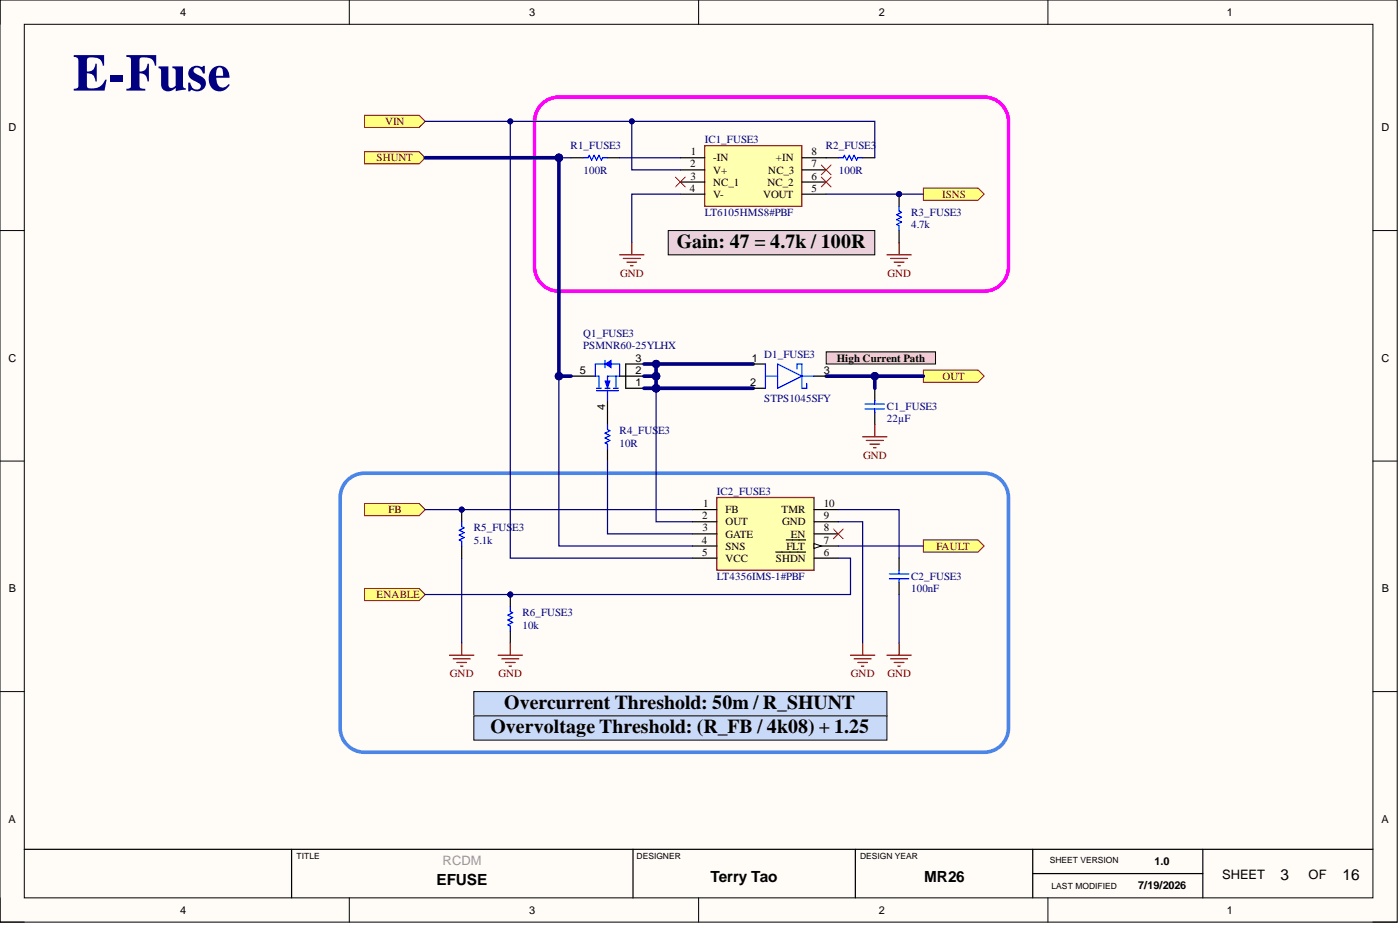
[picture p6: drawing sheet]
<svg xmlns="http://www.w3.org/2000/svg" width="292mm" height="193mm" viewBox="0 0 292 193" stroke-linecap="round" stroke-linejoin="round" font-family="sans-serif">
<defs><g id="words">
<text font-size="11" fill="#000080" x="15.2" y="18.9">E-Fuse</text>
<g font-size="4.1">
<text x="141.2" y="51.7">Gain: 47 = 4.7k / 100R</text>
<text x="105.2" y="147.9">Overcurrent Threshold: 50m / R_SHUNT</text>
<text x="102.3" y="153">Overvoltage Threshold: (R_FB / 4k08) + 1.25</text>
</g>
<g font-size="3.2">
<text x="91.1" y="184.6">EFUSE</text>
<text x="148.2" y="184.1">Terry Tao</text>
<text x="192.8" y="184.1">MR26</text>
<text x="267.2" y="183.6">3</text>
<text x="280.1" y="183.6">16</text>
</g>
<text font-size="2.7" fill="#999" x="92.4" y="180.4">RCDM</text>
<g font-size="2.7">
<text x="255" y="183.4">SHEET</text>
<text x="273" y="183.4">OF</text>
</g>
<g font-size="2.3">
<text x="37.6" y="3.3">4</text>
<text x="110.4" y="3.3">3</text>
<text x="183.4" y="3.3">2</text>
<text x="255.9" y="3.3">1</text>
<text x="1.8" y="27.3">D</text>
<text x="288.2" y="27.3">D</text>
<text x="144" y="34.9">2</text>
<text x="144.2" y="32.4">1</text>
<text x="148.8" y="33.7">-IN</text>
<text x="161.9" y="33.7">+IN</text>
<text x="169.3" y="32.4">8</text>
<text x="169.3" y="34.9">7</text>
<text x="143.9" y="40">4</text>
<text x="144.1" y="37.5">3</text>
<text x="148.8" y="36.2">V+</text>
<text x="148.8" y="38.7">NC_1</text>
<text x="148.8" y="41.3">V-</text>
<text x="159.2" y="41.3">VOUT</text>
<text x="160.1" y="38.7">NC_2</text>
<text x="160.3" y="36.2">NC_3</text>
<text x="169.3" y="37.5">6</text>
<text x="169.3" y="40">5</text>
<text x="1.8" y="75.4">C</text>
<text x="121" y="78">5</text>
<text x="132.6" y="78">2</text>
<text x="132.6" y="75.4">3</text>
<text x="156.8" y="75.4">1</text>
<text x="171.9" y="78">3</text>
<text x="174.6" y="75.4">High Current Path</text>
<text x="288.2" y="75.4">C</text>
<text x="132.6" y="80.5">1</text>
<text x="156.5" y="80.5">2</text>
<text x="126.2" y="85.5" transform="rotate(-90 126.2 85.5)">4</text>
<text x="146.7" y="105.8">1</text>
<text x="151.3" y="107.1">FB</text>
<text x="163.1" y="107.1">TMR</text>
<text x="171.9" y="105.8">10</text>
<text x="146.4" y="113.4">4</text>
<text x="146.5" y="108.3">2</text>
<text x="146.6" y="110.9">3</text>
<text x="151.3" y="109.6">OUT</text>
<text x="151.3" y="112.1">GATE</text>
<text x="163.2" y="109.6">GND</text>
<text x="165" y="112.1">EN</text>
<text x="171.9" y="108.3">9</text>
<text x="171.9" y="110.9">8</text>
<text x="171.9" y="113.4">7</text>
<text x="146.5" y="115.9">5</text>
<text x="151.3" y="114.7">SNS</text>
<text x="151.3" y="117.2">VCC</text>
<text x="161.9" y="117.2">SHDN</text>
<text x="164.1" y="114.7">FLT</text>
<text x="171.9" y="115.9">6</text>
<text x="1.9" y="123.5">B</text>
<text x="288.3" y="123.5">B</text>
<text x="1.8" y="171.6">A</text>
<text x="288.2" y="171.6">A</text>
<text x="237.4" y="185.5">7/19/2026</text>
<text x="240.9" y="180.5">1.0</text>
<text x="37.6" y="190.6">4</text>
<text x="110.4" y="190.6">3</text>
<text x="183.4" y="190.6">2</text>
<text x="255.9" y="190.6">1</text>
</g>
<g font-size="2.3" fill="#800000">
<text x="80.4" y="26.1">VIN</text>
<text x="78.6" y="33.7">SHUNT</text>
<text x="196.5" y="41.3">ISNS</text>
<text x="129.4" y="57.7">GND</text>
<text x="185.1" y="57.7">GND</text>
<text x="196.6" y="79.2">OUT</text>
<text x="180.1" y="95.7">GND</text>
<text x="81" y="107.1">FB</text>
<text x="195.4" y="114.7">FAULT</text>
<text x="78.6" y="124.8">ENABLE</text>
<text x="93.9" y="141.2">GND</text>
<text x="104" y="141.2">GND</text>
<text x="177.5" y="141.2">GND</text>
<text x="185.1" y="141.2">GND</text>
</g>
<g font-size="2.3" fill="#000080">
<text x="147" y="29.9">IC1_FUSE3</text>
<text x="119.1" y="31.1">R1_FUSE3</text>
<text x="172.3" y="31.1">R2_FUSE3</text>
<text x="121.8" y="36.2">100R</text>
<text x="175" y="36.2">100R</text>
<text x="147" y="45.1">LT6105HMS8#PBF</text>
<text x="190.1" y="47.6">4.7k</text>
<text x="190.1" y="45.1">R3_FUSE3</text>
<text x="121.7" y="70.4">Q1_FUSE3</text>
<text x="121.7" y="72.9">PSMNR60-25YLHX</text>
<text x="159.4" y="74.7">D1_FUSE3</text>
<text x="159.4" y="83.8">STPS1045SFY</text>
<text x="185.1" y="88.1">22µF</text>
<text x="185.1" y="85.6">C1_FUSE3</text>
<text x="129.3" y="93.2">10R</text>
<text x="129.3" y="90.6">R4_FUS</text>
<text x="137.3" y="90.6">E3</text>
<text x="149.6" y="103.3">IC2_FUSE3</text>
<text x="98.9" y="113.4">5.1k</text>
<text x="98.9" y="110.9">R5_FUS</text>
<text x="106.9" y="110.9">E3</text>
<text x="149.6" y="121">LT4356IMS-1#PBF</text>
<text x="190.1" y="123.5">100nF</text>
<text x="190.1" y="121">C2_FUSE3</text>
<text x="109" y="131.1">10k</text>
<text x="109" y="128.6">R6_FUSE3</text>
</g>
<g font-size="1.8">
<text x="61.9" y="179.3">TITLE</text>
<text x="132.8" y="179.3">DESIGNER</text>
<text x="179.5" y="179.3">DESIGN YEAR</text>
<text x="219" y="180.1">SHEET VERSION</text>
<text x="219.4" y="185.4">LAST MODIFIED</text>
</g>
</g></defs>
<path d="M0 0h291.5v192.4h-291.5z" fill-rule="evenodd" fill="#fffcf8"/>
<path d="M0 0h291.5v192.4h-291.5z" fill="none" stroke="#000" stroke-width=".21"/>
<path d="M5.1 5.1h281.4v182.2h-281.4z" fill-rule="evenodd" fill="#fffcf8"/>
<g fill="none" stroke="#000" stroke-width=".21">
<path d="M0 0v5.1M5.1 5.1h281.4v182.2h-281.4zM72.9 0v5.1M145.8 0v5.1M218.6 0v5.1M0 48.1h5.1M286.5 48.1h5M0 96.2h5.1M286.5 96.2h5M0 144.3h5.1M286.5 144.3h5M0 187.3v5.1h5.1"/>
<path d="M72.9 187.3v5.1M145.8 187.3v5.1M218.6 187.3v5.1M286.5 192.4h5"/>
</g>
<path d="M5.1 177.2h281.4M60.8 177.2v10.1M132.1 177.2v10.1M178.5 177.2v10.1M215.5 177.2v10.1M251 177.2v10.1M215.5 182.2h35.5" fill="none" stroke="#000" stroke-width=".25"/>
<path d="M72.2 100.5a5.1 5.1 0 0 1 3.8-1.8h129.3a5.1 5.1 0 0 1 5.1 5.1v48.1a5.1 5.1 0 0 1-5.1 5h-129.3a5.1 5.1 0 0 1-5-5v-48.1a5 5 0 0 1 1.2-3.3z" fill="none" stroke="#4a86e8" stroke-width=".76"/>
<path d="M112.7 22.1a5.1 5.1 0 0 1 3.9-1.8h88.7a5.1 5.1 0 0 1 5.1 5v30.4a5.1 5.1 0 0 1-5.1 5.1h-88.7a5.1 5.1 0 0 1-5.1-5.1v-30.4a5 5 0 0 1 1.2-3.2z" fill="none" stroke="#f0f" stroke-width=".76"/>
<path d="M192.7 39.2h11.4l1.2 1.3-1.2 1.3h-11.4z" fill-rule="evenodd" fill="#ffff80"/>
<path d="M192.7 39.2h11.4l1.2 1.3-1.2 1.3h-11.4z" fill="none" stroke="#800000" stroke-width=".21"/>
<path d="M185.1 53.2h5M185.8 53.9h3.6M186.6 54.7h2M187.3 55.4h.5M187.6 50.6v2.6" fill="none" stroke="#800000" stroke-width=".25"/>
<path d="M140.9 37l2.1 2M143 37l-2.1 2" fill="none" stroke="#f00" stroke-width=".21"/>
<path d="M76 31.6h11.5l1.2 1.3-1.2 1.3h-11.5z" fill-rule="evenodd" fill="#ffff80"/>
<path d="M76 31.6h11.5l1.2 1.3-1.2 1.3h-11.5z" fill="none" stroke="#800000" stroke-width=".21"/>
<path d="M129.3 53.2h5.1M130 53.9h3.6M130.8 54.7h2M131.6 55.4h.5M131.8 50.6v2.6" fill="none" stroke="#800000" stroke-width=".25"/>
<path d="M171.4 34.4l2 2.1M171.4 37l2 2M173.4 34.4l-2 2.1M173.4 37l-2 2" fill="none" stroke="#f00" stroke-width=".21"/>
<circle cx="187.6" cy="40.5" r=".51" fill="#000080"/>
<circle cx="187.6" cy="40.5" r=".51" fill="none" stroke="#000080" stroke-width=".21"/>
<path d="M187.6 40.5v2.5M187.6 48.1v2.5" fill="none" stroke="#000" stroke-width=".25"/>
<circle cx="187.6" cy="40.5" r=".51" fill="#000080"/>
<circle cx="187.6" cy="40.5" r=".51" fill="none" stroke="#000080" stroke-width=".21"/>
<path d="M121.7 32.9h1l.2-.5 .6 1 .5-1 .5 1 .5-1 .5 1 .2-.5h1M174.9 32.9h1l.3-.5 .5 1 .5-1 .5 1 .5-1 .5 1 .3-.5h1M187.6 43v1l.5 .3-1 .5 1 .5-1 .5 1 .5-1 .5 .5 .3v1" fill="none" stroke="#00f" stroke-width=".25"/>
<path d="M119.1 32.9h2.6M126.7 32.9h2.6M172.4 32.9h2.5M180 32.9h2.5" fill="none" stroke="#000" stroke-width=".25"/>
<path d="M76 24.1h11.5l1.2 1.2-1.2 1.3h-11.5z" fill-rule="evenodd" fill="#ffff80"/>
<path d="M76 24.1h11.5l1.2 1.2-1.2 1.3h-11.5z" fill="none" stroke="#800000" stroke-width=".21"/>
<path d="M119.1 78.5h5.1M130.6 78.5h3.8M126.7 83.5v2.6" fill="none" stroke="#000" stroke-width=".25"/>
<path d="M125 78.5v2.5M128.5 78.5v2.5M129.3 78.5h-2.6v2.5M124.5 81.5h4.5M124.5 81h1M126.2 81h1.1M126.7 81.5v2M128 81h1" fill="none" stroke="#00f" stroke-width=".25"/>
<path d="M126.2 79.5h1.1l-.6 1.5z" fill="#00f"/>
<path d="M126.2 79.5h1.1l-.6 1.5z" fill="none" stroke="#00f" stroke-width=".21"/>
<path d="M126.2 75.9h-2v2.6h.8M127.5 75.9h1.8v2.6" fill="none" stroke="#00f" stroke-width=".25"/>
<path d="M126.2 75.9l1.3-.7v1.5z" fill="#00f"/>
<path d="M126.2 75.9l1.3-.7v1.5z" fill="none" stroke="#00f" stroke-width=".21"/>
<path d="M126.2 75.2v1.5M126.7 88.6v1l.6 .3-1.1 .5 1.1 .5-1.1 .5 1.1 .5-1.1 .5 .5 .2v1.1" fill="none" stroke="#00f" stroke-width=".25"/>
<path d="M129.3 78.5h1.3M134.4 75.9h-3.8v5.1h3.8M126.7 86.1v2.5M126.7 93.7v2.5" fill="none" stroke="#000" stroke-width=".25"/>
<path d="M76 105h11.5l1.2 1.3-1.2 1.3h-11.5z" fill-rule="evenodd" fill="#ffff80"/>
<path d="M76 105h11.5l1.2 1.3-1.2 1.3h-11.5z" fill="none" stroke="#800000" stroke-width=".21"/>
<path d="M93.8 136.7h5.1M94.6 137.4h3.5M95.3 138.2h2M96.1 139h.5M96.3 134.2v2.5" fill="none" stroke="#800000" stroke-width=".25"/>
<circle cx="96.3" cy="106.3" r=".51" fill="#000080"/>
<circle cx="96.3" cy="106.3" r=".51" fill="none" stroke="#000080" stroke-width=".21"/>
<path d="M96.3 106.3v2.5" fill="none" stroke="#000" stroke-width=".25"/>
<circle cx="96.3" cy="106.3" r=".51" fill="#000080"/>
<circle cx="96.3" cy="106.3" r=".51" fill="none" stroke="#000080" stroke-width=".21"/>
<path d="M96.3 113.9v2.5" fill="none" stroke="#000" stroke-width=".25"/>
<path d="M96.3 108.8v1.1l.5 .2-1 .5 1 .5-1 .5 1 .5-1 .5 .5 .3v1" fill="none" stroke="#00f" stroke-width=".25"/>
<path d="M173.9 110.4l2 2M175.9 110.4l-2 2" fill="none" stroke="#f00" stroke-width=".21"/>
<path d="M192.7 112.6h11.4l1.2 1.3-1.2 1.3h-11.4z" fill-rule="evenodd" fill="#ffff80"/>
<path d="M192.7 112.6h11.4l1.2 1.3-1.2 1.3h-11.4z" fill="none" stroke="#800000" stroke-width=".21"/>
<path d="M182.5 81v2.5M182.5 86.1v2.5" fill="none" stroke="#000" stroke-width=".25"/>
<path d="M180.5 84.3h4M180.5 85.3h4M182.5 83.5v.8M182.5 85.3v.8" fill="none" stroke="#00f" stroke-width=".25"/>
<path d="M180 91.1h5.1M180.7 91.9h3.6M181.5 92.6h2M182.3 93.4h.5M182.5 88.6v2.5" fill="none" stroke="#800000" stroke-width=".25"/>
<path d="M192.7 77.2h11.4l1.2 1.3-1.2 1.2h-11.4z" fill-rule="evenodd" fill="#ffff80"/>
<path d="M192.7 77.2h11.4l1.2 1.3-1.2 1.2h-11.4z" fill="none" stroke="#800000" stroke-width=".21"/>
<path d="M187.6 116.4v2.6M187.6 121.5v2.5" fill="none" stroke="#000" stroke-width=".25"/>
<path d="M185.6 119.7h4M187.6 119v.7M185.6 120.7h4M187.6 120.7v.8" fill="none" stroke="#00f" stroke-width=".25"/>
<path d="M177.4 136.7h5.1M178.2 137.4h3.6M179 138.2h2M179.7 139h.5M180 134.2v2.5M185.1 136.7h5M185.8 137.4h3.6M186.6 138.2h2M187.3 139h.5M187.6 134.2v2.5" fill="none" stroke="#800000" stroke-width=".25"/>
<path d="M76 122.8h11.5l1.2 1.2-1.2 1.3h-11.5z" fill-rule="evenodd" fill="#ffff80"/>
<path d="M76 122.8h11.5l1.2 1.2-1.2 1.3h-11.5z" fill="none" stroke="#800000" stroke-width=".21"/>
<circle cx="106.5" cy="124" r=".51" fill="#000080"/>
<circle cx="106.5" cy="124" r=".51" fill="none" stroke="#000080" stroke-width=".21"/>
<path d="M106.5 124v2.6" fill="none" stroke="#000" stroke-width=".25"/>
<circle cx="106.5" cy="124" r=".51" fill="#000080"/>
<circle cx="106.5" cy="124" r=".51" fill="none" stroke="#000080" stroke-width=".21"/>
<path d="M106.5 131.6v2.6" fill="none" stroke="#000" stroke-width=".25"/>
<path d="M106.5 126.6v1l.5 .2-1 .5 1 .5-1 .5 1 .6-1 .5 .5 .2v1" fill="none" stroke="#00f" stroke-width=".25"/>
<path d="M103.9 136.7h5.1M104.7 137.4h3.5M105.5 138.2h2M106.2 139h.5M106.5 134.2v2.5" fill="none" stroke="#800000" stroke-width=".25"/>
<path d="M147 30.4h20.3v12.6h-20.3z" fill-rule="evenodd" fill="#ffffb0"/>
<path d="M147 30.4h20.3v12.6h-20.3z" fill="none" stroke="#800000" stroke-width=".25"/>
<path d="M142 32.9h5M142 35.4h5M142 38h5M167.3 32.9h5.1M167.3 35.4h5.1M167.3 38h5.1M142 40.5h5M167.3 40.5h5.1" fill="none" stroke="#000" stroke-width=".25"/>
<path d="M149.6 103.8h20.2v15.2h-20.2z" fill-rule="evenodd" fill="#ffffb0"/>
<path d="M149.6 103.8h20.2v15.2h-20.2z" fill="none" stroke="#800000" stroke-width=".25"/>
<path d="M144.5 106.3h5.1M144.5 108.8h5.1M144.5 111.4h5.1M144.5 113.9h5.1M144.5 116.4h5.1M169.8 106.3h5.1M169.8 108.8h5.1M169.8 111.4h5.1M169.8 113.9h5.1" fill="none" stroke="#000" stroke-width=".25"/>
<path d="M169.8 113.4l1.6 .5-1.6 .5z" fill="#f8fcff"/>
<path d="M169.8 113.4l1.6 .5-1.6 .5z" fill="none" stroke="#000" stroke-width=".21"/>
<path d="M161.9 115.2h6.2M164.1 112.6h4M169.8 116.4h5.1" fill="none" stroke="#000" stroke-width=".25"/>
<path d="M172.4 73.4h22.8v2.5h-22.8z" fill-rule="evenodd" fill="#f4cccc"/>
<path d="M172.4 73.4h22.8v2.5h-22.8z" fill="none" stroke="#000" stroke-width=".21"/>
<path d="M139.4 48.1h43.1v5.1h-43.1z" fill-rule="evenodd" fill="#ead1dc"/>
<path d="M139.4 48.1h43.1v5.1h-43.1z" fill="none" stroke="#000" stroke-width=".21"/>
<path d="M98.9 144.3h86.2v5h-86.2z" fill-rule="evenodd" fill="#c9daf8"/>
<path d="M98.9 144.3h86.2v5h-86.2z" fill="none" stroke="#000" stroke-width=".21"/>
<path d="M98.9 149.3h86.2v5.1h-86.2z" fill-rule="evenodd" fill="#c9daf8"/>
<path d="M98.9 149.3h86.2v5.1h-86.2z" fill="none" stroke="#000" stroke-width=".21"/>
<path d="M172.4 40.5h20.3" fill="none" stroke="#000080" stroke-width=".25"/>
<circle cx="187.6" cy="40.5" r=".51" fill="#000080"/>
<circle cx="187.6" cy="40.5" r=".51" fill="none" stroke="#000080" stroke-width=".21"/>
<path d="M142 40.5h-10.2v10.1" fill="none" stroke="#000080" stroke-width=".25"/>
<path d="M88.7 32.9h27.9" fill="none" stroke="#000080" stroke-width=".76"/>
<circle cx="116.6" cy="32.9" r=".76" fill="#000080"/>
<circle cx="116.6" cy="32.9" r=".76" fill="none" stroke="#000080" stroke-width=".21"/>
<path d="M116.6 32.9v45.6h2.5" fill="none" stroke="#000080" stroke-width=".76"/>
<circle cx="116.6" cy="32.9" r=".76" fill="#000080"/>
<circle cx="116.6" cy="32.9" r=".76" fill="none" stroke="#000080" stroke-width=".21"/>
<circle cx="116.6" cy="78.5" r=".76" fill="#000080"/>
<circle cx="116.6" cy="78.5" r=".76" fill="none" stroke="#000080" stroke-width=".21"/>
<path d="M129.3 32.9h12.7M116.6 78.5v35.4h27.9" fill="none" stroke="#000080" stroke-width=".25"/>
<circle cx="116.6" cy="78.5" r=".76" fill="#000080"/>
<circle cx="116.6" cy="78.5" r=".76" fill="none" stroke="#000080" stroke-width=".21"/>
<path d="M134.4 75.9h2.5v2.6" fill="none" stroke="#000080" stroke-width=".76"/>
<circle cx="136.9" cy="75.9" r=".76" fill="#000080"/>
<circle cx="136.9" cy="75.9" r=".76" fill="none" stroke="#000080" stroke-width=".21"/>
<circle cx="136.9" cy="78.5" r=".76" fill="#000080"/>
<circle cx="136.9" cy="78.5" r=".76" fill="none" stroke="#000080" stroke-width=".21"/>
<path d="M88.7 106.3h55.8" fill="none" stroke="#000080" stroke-width=".25"/>
<circle cx="96.3" cy="106.3" r=".51" fill="#000080"/>
<circle cx="96.3" cy="106.3" r=".51" fill="none" stroke="#000080" stroke-width=".21"/>
<path d="M106.5 25.3v91.1h38M174.9 113.9h17.8" fill="none" stroke="#000080" stroke-width=".25"/>
<circle cx="106.5" cy="25.3" r=".51" fill="#000080"/>
<circle cx="106.5" cy="25.3" r=".51" fill="none" stroke="#000080" stroke-width=".21"/>
<path d="M96.3 116.4v17.8M174.9 106.3h12.7v10.1M174.9 108.8h5.1v25.4M174.9 116.4h2.5v7.6h-88.7" fill="none" stroke="#000080" stroke-width=".25"/>
<circle cx="106.5" cy="124" r=".51" fill="#000080"/>
<circle cx="106.5" cy="124" r=".51" fill="none" stroke="#000080" stroke-width=".21"/>
<path d="M116.6 32.9h2.5M187.6 124v10.2" fill="none" stroke="#000080" stroke-width=".25"/>
<circle cx="116.6" cy="32.9" r=".76" fill="#000080"/>
<circle cx="116.6" cy="32.9" r=".76" fill="none" stroke="#000080" stroke-width=".21"/>
<path d="M134.4 78.5h2.5" fill="none" stroke="#000080" stroke-width=".76"/>
<circle cx="136.9" cy="78.5" r=".76" fill="#000080"/>
<circle cx="136.9" cy="78.5" r=".76" fill="none" stroke="#000080" stroke-width=".21"/>
<path d="M136.9 78.5v2.5" fill="none" stroke="#000080" stroke-width=".76"/>
<circle cx="136.9" cy="81" r=".76" fill="#000080"/>
<circle cx="136.9" cy="81" r=".76" fill="none" stroke="#000080" stroke-width=".21"/>
<circle cx="136.9" cy="78.5" r=".76" fill="#000080"/>
<circle cx="136.9" cy="78.5" r=".76" fill="none" stroke="#000080" stroke-width=".21"/>
<path d="M134.4 81h2.5" fill="none" stroke="#000080" stroke-width=".76"/>
<circle cx="136.9" cy="81" r=".76" fill="#000080"/>
<circle cx="136.9" cy="81" r=".76" fill="none" stroke="#000080" stroke-width=".21"/>
<path d="M136.9 81v27.8h7.6" fill="none" stroke="#000080" stroke-width=".25"/>
<circle cx="136.9" cy="81" r=".76" fill="#000080"/>
<circle cx="136.9" cy="81" r=".76" fill="none" stroke="#000080" stroke-width=".21"/>
<path d="M126.7 96.2v15.2h17.8" fill="none" stroke="#000080" stroke-width=".25"/>
<path d="M136.9 75.9h20.3" fill="none" stroke="#000080" stroke-width=".76"/>
<circle cx="136.9" cy="75.9" r=".76" fill="#000080"/>
<circle cx="136.9" cy="75.9" r=".76" fill="none" stroke="#000080" stroke-width=".21"/>
<path d="M136.9 81h20.3" fill="none" stroke="#000080" stroke-width=".76"/>
<circle cx="136.9" cy="81" r=".76" fill="#000080"/>
<circle cx="136.9" cy="81" r=".76" fill="none" stroke="#000080" stroke-width=".21"/>
<path d="M88.7 25.3h93.8v7.6" fill="none" stroke="#000080" stroke-width=".25"/>
<circle cx="106.5" cy="25.3" r=".51" fill="#000080"/>
<circle cx="106.5" cy="25.3" r=".51" fill="none" stroke="#000080" stroke-width=".21"/>
<circle cx="131.8" cy="25.3" r=".51" fill="#000080"/>
<circle cx="131.8" cy="25.3" r=".51" fill="none" stroke="#000080" stroke-width=".21"/>
<path d="M182.5 78.5v2.5" fill="none" stroke="#000080" stroke-width=".76"/>
<circle cx="182.5" cy="78.5" r=".76" fill="#000080"/>
<circle cx="182.5" cy="78.5" r=".76" fill="none" stroke="#000080" stroke-width=".21"/>
<path d="M172.4 78.5h20.3" fill="none" stroke="#000080" stroke-width=".76"/>
<circle cx="182.5" cy="78.5" r=".76" fill="#000080"/>
<circle cx="182.5" cy="78.5" r=".76" fill="none" stroke="#000080" stroke-width=".21"/>
<path d="M157.2 75.9h2.5M169.8 78.5h2.6M157.2 81h2.5" fill="none" stroke="#000" stroke-width=".25"/>
<path d="M159.7 78.5h2.5M159.7 75.9v5.1M162.2 75.9l5.1 2.6-5.1 2.5zM166.3 77v-1.1h1v5.1h1v-1M167.3 78.5h2.5" fill="none" stroke="#00f" stroke-width=".25"/>
<path d="M131.8 25.3v10.1h10.2" fill="none" stroke="#000080" stroke-width=".25"/>
<circle cx="131.8" cy="25.3" r=".51" fill="#000080"/>
<circle cx="131.8" cy="25.3" r=".51" fill="none" stroke="#000080" stroke-width=".21"/>
<use href="#words"/>
</svg>
